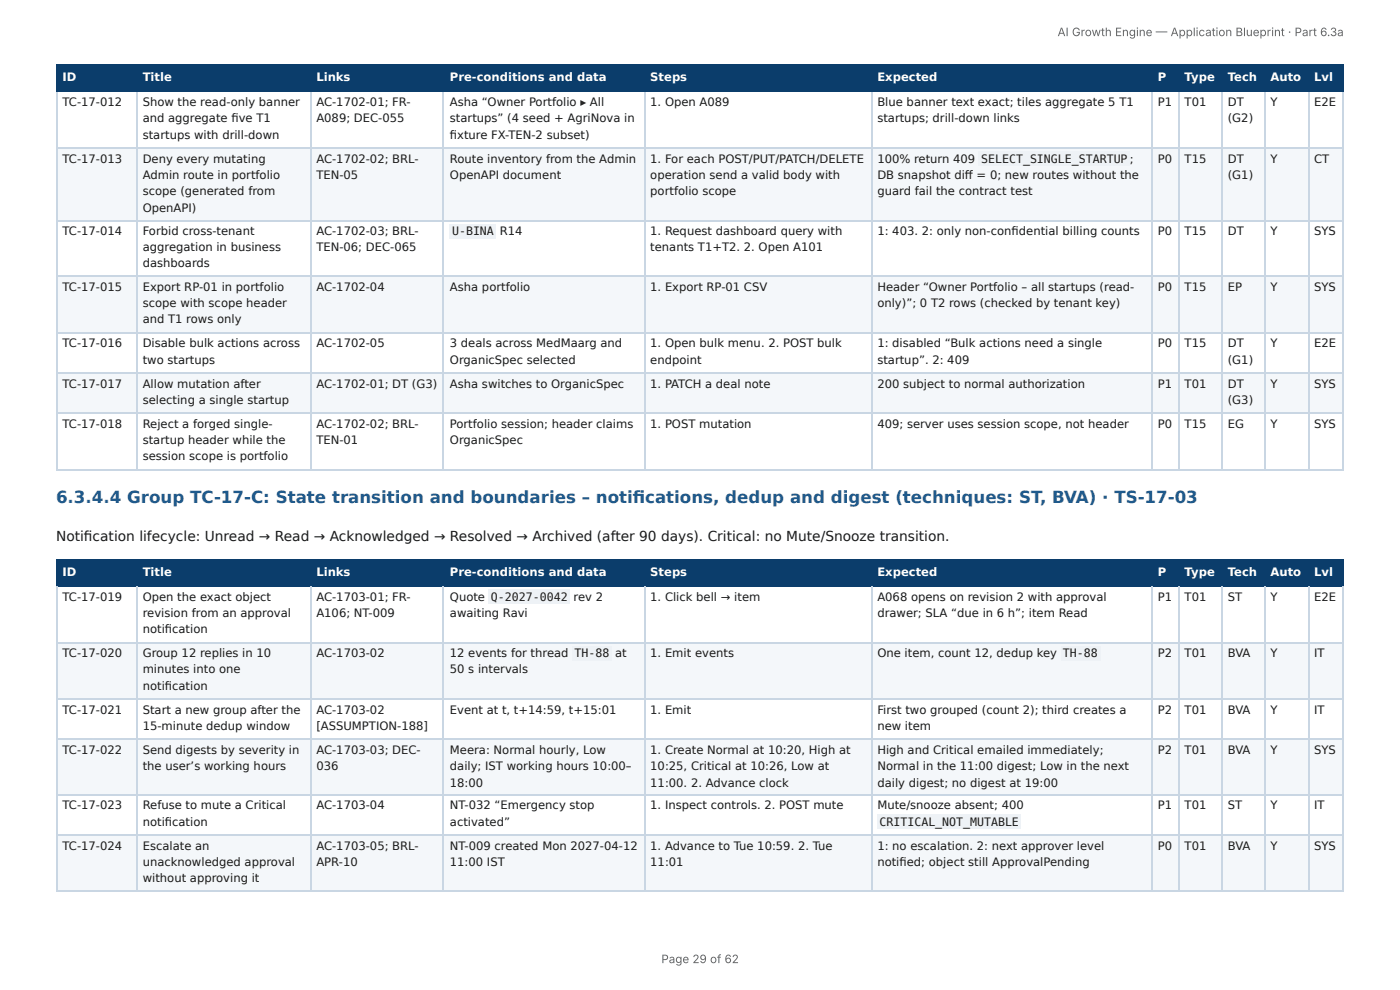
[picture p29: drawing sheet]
<svg xmlns="http://www.w3.org/2000/svg" width="297mm" height="210mm" viewBox="0 0 297 210" stroke-linecap="round" stroke-linejoin="round" font-family="sans-serif">
<defs><g id="words">
<text font-size="3.5" fill="#1f5a8c" x="11.9" y="106.8">6.3.4.4 Group TC-17-C: State transition and boundaries – notifi cations, dedup and digest (techniques: ST, BVA) · TS-17-03</text>
<text font-size="2.9" fill="#1a1a1a" x="11.9" y="114.9">Notifi cation lifecycle: Unread → Read → Acknowledged → Resolved → Archived (after 90 days). Critical: no Mute/Snooze transition.</text>
<g font-size="2.5" fill="#666">
<text x="224.6" y="7.7">AI Growth Engine — Application Blueprint · Part 6.3a</text>
<text x="140.5" y="204.5">Page 29 of 62</text>
</g>
<g font-size="2.5" fill="#fff">
<text x="13.3" y="17.2">ID</text>
<text x="30.3" y="17.2">Title</text>
<text x="67.2" y="17.2">Links</text>
<text x="95.6" y="17.2">Pre-conditions and data</text>
<text x="138.1" y="17.2">Steps</text>
<text x="186.3" y="17.2">Expected</text>
<text x="245.9" y="17.2">P</text>
<text x="251.6" y="17.2">Type</text>
<text x="260.8" y="17.2">Tech</text>
<text x="269.9" y="17.2">Auto</text>
<text x="279.1" y="17.2">Lvl</text>
<text x="13.3" y="122.2">ID</text>
<text x="30.3" y="122.2">Title</text>
<text x="67.2" y="122.2">Links</text>
<text x="95.6" y="122.2">Pre-conditions and data</text>
<text x="138.1" y="122.2">Steps</text>
<text x="186.3" y="122.2">Expected</text>
<text x="245.9" y="122.2">P</text>
<text x="251.6" y="122.2">Type</text>
<text x="260.8" y="122.2">Tech</text>
<text x="269.9" y="122.2">Auto</text>
<text x="279.1" y="122.2">Lvl</text>
</g>
<g font-size="2.5" fill="#1a1a1a">
<text x="13.3" y="22.5">TC-17-012</text>
<text x="30.3" y="22.5">Show the read-only banner</text>
<text x="67.2" y="22.5">AC-1702-01; FR-</text>
<text x="95.6" y="22.5">Asha “Owner Portfolio ▸ All</text>
<text x="138.1" y="22.5">1. Open A089</text>
<text x="186.3" y="22.5">Blue banner text exact; tiles aggregate 5 T1</text>
<text x="245.9" y="22.5">P1</text>
<text x="251.6" y="22.5">T01</text>
<text x="260.8" y="22.5">DT</text>
<text x="269.9" y="22.5">Y</text>
<text x="279.1" y="22.5">E2E</text>
<text x="30.3" y="26">and aggregate fi ve T1</text>
<text x="30.3" y="29.5">startups with drill-down</text>
<text x="67.2" y="26">A089; DEC-055</text>
<text x="95.6" y="26">startups” (4 seed + AgriNova in</text>
<text x="95.6" y="29.5">fi xture FX-TEN-2 subset)</text>
<text x="186.3" y="26">startups; drill-down links</text>
<text x="260.8" y="26">(G2)</text>
<text x="13.3" y="34.5">TC-17-013</text>
<text x="30.3" y="34.5">Deny every mutating</text>
<text x="67.2" y="34.5">AC-1702-02; BRL-</text>
<text x="95.6" y="34.5">Route inventory from the Admin</text>
<text x="138.1" y="34.5">1. For each POST/PUT/PATCH/DELETE</text>
<text x="186.3" y="34.5">100% return 409</text>
<text x="208.4" y="34.5">SELECT_SINGLE_STARTUP</text>
<text x="240" y="34.5">;</text>
<text x="245.9" y="34.5">P0</text>
<text x="251.6" y="34.5">T15</text>
<text x="260.8" y="34.5">DT</text>
<text x="269.9" y="34.5">Y</text>
<text x="279.1" y="34.5">CT</text>
<text x="30.3" y="38">Admin route in portfolio</text>
<text x="30.3" y="41.5">scope (generated from</text>
<text x="67.2" y="38">TEN-05</text>
<text x="95.6" y="38">OpenAPI document</text>
<text x="138.1" y="38">operation send a valid body with</text>
<text x="138.1" y="41.5">portfolio scope</text>
<text x="186.3" y="38">DB snapshot diff = 0; new routes without the</text>
<text x="186.3" y="41.5">guard fail the contract test</text>
<text x="260.8" y="38">(G1)</text>
<text x="30.3" y="44.9">OpenAPI)</text>
<text x="13.3" y="50">TC-17-014</text>
<text x="30.3" y="50">Forbid cross-tenant</text>
<text x="30.3" y="53.2">aggregation in business</text>
<text x="67.2" y="50">AC-1702-03; BRL-</text>
<text x="67.2" y="53.2">TEN-06; DEC-065</text>
<text x="96" y="50">U-BINA</text>
<text x="106.1" y="50">R14</text>
<text x="138.1" y="50">1. Request dashboard query with</text>
<text x="138.1" y="53.2">tenants T1+T2. 2. Open A101</text>
<text x="186.3" y="50">1: 403. 2: only non-confi dential billing counts</text>
<text x="245.9" y="50">P0</text>
<text x="251.6" y="50">T15</text>
<text x="260.8" y="50">DT</text>
<text x="269.9" y="50">Y</text>
<text x="279.1" y="50">SYS</text>
<text x="30.3" y="56.7">dashboards</text>
<text x="13.3" y="61.8">TC-17-015</text>
<text x="30.3" y="61.8">Export RP-01 in portfolio</text>
<text x="30.3" y="65.2">scope with scope header</text>
<text x="67.2" y="61.8">AC-1702-04</text>
<text x="95.6" y="61.8">Asha portfolio</text>
<text x="138.1" y="61.8">1. Export RP-01 CSV</text>
<text x="186.3" y="61.8">Header “Owner Portfolio – all startups (read-</text>
<text x="186.3" y="65.2">only)”; 0 T2 rows (checked by tenant key)</text>
<text x="245.9" y="61.8">P0</text>
<text x="251.6" y="61.8">T15</text>
<text x="260.8" y="61.8">EP</text>
<text x="269.9" y="61.8">Y</text>
<text x="279.1" y="61.8">SYS</text>
<text x="30.3" y="68.7">and T1 rows only</text>
<text x="13.3" y="73.8">TC-17-016</text>
<text x="30.3" y="73.8">Disable bulk actions across</text>
<text x="30.3" y="77.2">two startups</text>
<text x="67.2" y="73.8">AC-1702-05</text>
<text x="95.6" y="73.8">3 deals across MedMaarg and</text>
<text x="95.6" y="77.2">OrganicSpec selected</text>
<text x="138.1" y="73.8">1. Open bulk menu. 2. POST bulk</text>
<text x="138.1" y="77.2">endpoint</text>
<text x="186.3" y="73.8">1: disabled “Bulk actions need a single</text>
<text x="186.3" y="77.2">startup”. 2: 409</text>
<text x="245.9" y="73.8">P0</text>
<text x="251.6" y="73.8">T15</text>
<text x="260.8" y="73.8">DT</text>
<text x="260.8" y="77.2">(G1)</text>
<text x="269.9" y="73.8">Y</text>
<text x="279.1" y="73.8">E2E</text>
<text x="13.3" y="82.3">TC-17-017</text>
<text x="30.3" y="82.3">Allow mutation after</text>
<text x="67.2" y="82.3">AC-1702-01; DT (G3)</text>
<text x="95.6" y="82.3">Asha switches to OrganicSpec</text>
<text x="138.1" y="82.3">1. PATCH a deal note</text>
<text x="186.3" y="82.3">200 subject to normal authorization</text>
<text x="245.9" y="82.3">P1</text>
<text x="251.6" y="82.3">T01</text>
<text x="260.8" y="82.3">DT</text>
<text x="269.9" y="82.3">Y</text>
<text x="279.1" y="82.3">SYS</text>
<text x="30.3" y="85.8">selecting a single startup</text>
<text x="260.8" y="85.8">(G3)</text>
<text x="13.3" y="90.8">TC-17-018</text>
<text x="30.3" y="90.8">Reject a forged single-</text>
<text x="30.3" y="94.3">startup header while the</text>
<text x="67.2" y="90.8">AC-1702-02; BRL-</text>
<text x="67.2" y="94.3">TEN-01</text>
<text x="95.6" y="90.8">Portfolio session; header claims</text>
<text x="95.6" y="94.3">OrganicSpec</text>
<text x="138.1" y="90.8">1. POST mutation</text>
<text x="186.3" y="90.8">409; server uses session scope, not header</text>
<text x="245.9" y="90.8">P0</text>
<text x="251.6" y="90.8">T15</text>
<text x="260.8" y="90.8">EG</text>
<text x="269.9" y="90.8">Y</text>
<text x="279.1" y="90.8">SYS</text>
<text x="30.3" y="97.8">session scope is portfolio</text>
<text x="13.3" y="127.5">TC-17-019</text>
<text x="30.3" y="127.5">Open the exact object</text>
<text x="30.3" y="131">revision from an approval</text>
<text x="67.2" y="127.5">AC-1703-01; FR-</text>
<text x="67.2" y="131">A106; NT-009</text>
<text x="95.6" y="127.5">Quote</text>
<text x="95.6" y="131">awaiting Ravi</text>
<text x="104.3" y="127.5">Q-2027-0042</text>
<text x="121.8" y="127.5">rev 2</text>
<text x="138.1" y="127.5">1. Click bell → item</text>
<text x="186.3" y="127.5">A068 opens on revision 2 with approval</text>
<text x="186.3" y="131">drawer; SLA “due in 6 h”; item Read</text>
<text x="245.9" y="127.5">P1</text>
<text x="251.6" y="127.5">T01</text>
<text x="260.8" y="127.5">ST</text>
<text x="269.9" y="127.5">Y</text>
<text x="279.1" y="127.5">E2E</text>
<text x="30.3" y="134.5">notifi cation</text>
<text x="13.3" y="139.6">TC-17-020</text>
<text x="30.3" y="139.6">Group 12 replies in 10</text>
<text x="30.3" y="143">minutes into one</text>
<text x="67.2" y="139.6">AC-1703-02</text>
<text x="95.6" y="139.6">12 events for thread</text>
<text x="95.6" y="143">50 s intervals</text>
<text x="122" y="139.6">TH-88</text>
<text x="130.7" y="139.6">at</text>
<text x="138.1" y="139.6">1. Emit events</text>
<text x="186.3" y="139.6">One item, count 12, dedup key</text>
<text x="225.8" y="139.6">TH-88</text>
<text x="245.9" y="139.6">P2</text>
<text x="251.6" y="139.6">T01</text>
<text x="260.8" y="139.6">BVA</text>
<text x="269.9" y="139.6">Y</text>
<text x="279.1" y="139.6">IT</text>
<text x="30.3" y="146.5">notifi cation</text>
<text x="13.3" y="151.6">TC-17-021</text>
<text x="30.3" y="151.6">Start a new group after the</text>
<text x="30.3" y="155">15-minute dedup window</text>
<text x="67.2" y="151.6">AC-1703-02</text>
<text x="67.2" y="155">[ASSUMPTION-188]</text>
<text x="95.6" y="151.6">Event at t, t+14:59, t+15:01</text>
<text x="138.1" y="151.6">1. Emit</text>
<text x="186.3" y="151.6">First two grouped (count 2); third creates a</text>
<text x="186.3" y="155">new item</text>
<text x="245.9" y="151.6">P2</text>
<text x="251.6" y="151.6">T01</text>
<text x="260.8" y="151.6">BVA</text>
<text x="269.9" y="151.6">Y</text>
<text x="279.1" y="151.6">IT</text>
<text x="13.3" y="160.1">TC-17-022</text>
<text x="30.3" y="160.1">Send digests by severity in</text>
<text x="67.2" y="160.1">AC-1703-03; DEC-</text>
<text x="95.6" y="160.1">Meera: Normal hourly, Low</text>
<text x="138.1" y="160.1">1. Create Normal at 10:20, High at</text>
<text x="186.3" y="160.1">High and Critical emailed immediately;</text>
<text x="245.9" y="160.1">P2</text>
<text x="251.6" y="160.1">T01</text>
<text x="260.8" y="160.1">BVA</text>
<text x="269.9" y="160.1">Y</text>
<text x="279.1" y="160.1">SYS</text>
<text x="30.3" y="163.6">the user’s working hours</text>
<text x="67.2" y="163.6">036</text>
<text x="95.6" y="163.6">daily; IST working hours 10:00–</text>
<text x="95.6" y="167">18:00</text>
<text x="138.1" y="163.6">10:25, Critical at 10:26, Low at</text>
<text x="138.1" y="167">11:00. 2. Advance clock</text>
<text x="186.3" y="163.6">Normal in the 11:00 digest; Low in the next</text>
<text x="186.3" y="167">daily digest; no digest at 19:00</text>
<text x="13.3" y="171.9">TC-17-023</text>
<text x="30.3" y="171.9">Refuse to mute a Critical</text>
<text x="67.2" y="171.9">AC-1703-04</text>
<text x="95.6" y="171.9">NT-032 “Emergency stop</text>
<text x="138.1" y="171.9">1. Inspect controls. 2. POST mute</text>
<text x="186.3" y="171.9">Mute/snooze absent; 400</text>
<text x="245.9" y="171.9">P1</text>
<text x="251.6" y="171.9">T01</text>
<text x="260.8" y="171.9">ST</text>
<text x="269.9" y="171.9">Y</text>
<text x="279.1" y="171.9">IT</text>
<text x="30.3" y="175.3">notifi cation</text>
<text x="95.6" y="175.3">activated”</text>
<text x="186.8" y="175.3">CRITICAL_NOT_MUTABLE</text>
<text x="13.3" y="180.4">TC-17-024</text>
<text x="30.3" y="180.4">Escalate an</text>
<text x="30.3" y="183.9">unacknowledged approval</text>
<text x="67.2" y="180.4">AC-1703-05; BRL-</text>
<text x="67.2" y="183.9">APR-10</text>
<text x="95.6" y="180.4">NT-009 created Mon 2027-04-12</text>
<text x="95.6" y="183.9">11:00 IST</text>
<text x="138.1" y="180.4">1. Advance to Tue 10:59. 2. Tue</text>
<text x="138.1" y="183.9">11:01</text>
<text x="186.3" y="180.4">1: no escalation. 2: next approver level</text>
<text x="186.3" y="183.9">notifi ed; object still ApprovalPending</text>
<text x="245.9" y="180.4">P0</text>
<text x="251.6" y="180.4">T01</text>
<text x="260.8" y="180.4">BVA</text>
<text x="269.9" y="180.4">Y</text>
<text x="279.1" y="180.4">SYS</text>
<text x="30.3" y="187.3">without approving it</text>
</g>
</g></defs>
<g fill="#0b3d6b">
<path d="M12.1 14h16.9v5.3h-16.9z"/>
<path d="M29 14h36.9v5.3h-36.9z"/>
<path d="M65.9 14h28.4v5.3h-28.4z"/>
<path d="M94.3 14h42.5v5.3h-42.5z"/>
<path d="M136.8 14h48.2v5.3h-48.2z"/>
<path d="M185 14h59.6v5.3h-59.6z"/>
<path d="M244.6 14h5.7v5.3h-5.7z"/>
<path d="M250.3 14h9.3v5.3h-9.3z"/>
<path d="M259.6 14h9v5.3h-9z"/>
<path d="M268.6 14h9.2v5.3h-9.2z"/>
<path d="M277.8 14h7.6v5.3h-7.6z"/>
</g>
<g fill="#f4f7fa">
<path d="M12.1 31.3h16.9v15.5h-16.9z"/>
<path d="M29 31.3h36.9v15.5h-36.9z"/>
<path d="M65.9 31.3h28.4v15.5h-28.4z"/>
<path d="M94.3 31.3h42.5v15.5h-42.5z"/>
<path d="M136.8 31.3h48.2v15.5h-48.2z"/>
<path d="M185 31.3h59.6v15.5h-59.6z"/>
<path d="M244.6 31.3h5.7v15.5h-5.7z"/>
<path d="M250.3 31.3h9.3v15.5h-9.3z"/>
<path d="M259.6 31.3h9v15.5h-9z"/>
<path d="M268.6 31.3h9.2v15.5h-9.2z"/>
<path d="M277.8 31.3h7.6v15.5h-7.6z"/>
<path d="M12.1 58.8h16.9v12h-16.9z"/>
<path d="M29 58.8h36.9v12h-36.9z"/>
<path d="M65.9 58.8h28.4v12h-28.4z"/>
<path d="M94.3 58.8h42.5v12h-42.5z"/>
<path d="M136.8 58.8h48.2v12h-48.2z"/>
<path d="M185 58.8h59.6v12h-59.6z"/>
<path d="M244.6 58.8h5.7v12h-5.7z"/>
<path d="M250.3 58.8h9.3v12h-9.3z"/>
<path d="M259.6 58.8h9v12h-9z"/>
<path d="M268.6 58.8h9.2v12h-9.2z"/>
<path d="M277.8 58.8h7.6v12h-7.6z"/>
<path d="M12.1 79.3h16.9v8.3h-16.9z"/>
<path d="M29 79.3h36.9v8.3h-36.9z"/>
<path d="M65.9 79.3h28.4v8.3h-28.4z"/>
<path d="M94.3 79.3h42.5v8.3h-42.5z"/>
<path d="M136.8 79.3h48.2v8.3h-48.2z"/>
<path d="M185 79.3h59.6v8.3h-59.6z"/>
<path d="M244.6 79.3h5.7v8.3h-5.7z"/>
<path d="M250.3 79.3h9.3v8.3h-9.3z"/>
<path d="M259.6 79.3h9v8.3h-9z"/>
<path d="M268.6 79.3h9.2v8.3h-9.2z"/>
<path d="M277.8 79.3h7.6v8.3h-7.6z"/>
</g>
<g fill="none" stroke="#0b3d6b" stroke-width=".23">
<path d="M11.9 13.9h273.5M11.9 19.4h273.5M12 13.8v5.7M29.1 13.8v5.7M66 13.8v5.7M94.2 13.8v5.7M136.9 13.8v5.7M185.1 13.8v5.7M244.7 13.8v5.7M250.5 13.8v5.7M259.5 13.8v5.7M268.7 13.8v5.7"/>
<path d="M277.9 13.8v5.7"/>
</g>
<path d="M285.3 13.8v5.7" fill="none" stroke="#0b3d6b" stroke-width=".21"/>
<g fill="none" stroke="#c9d6e3" stroke-width=".23">
<path d="M12 19.5v80.4M29.1 19.5v80.4M66 19.5v80.4M94.2 19.5v80.4M136.9 19.5v80.4M185.1 19.5v80.4M244.7 19.5v80.4M250.5 19.5v80.4M259.5 19.5v80.4M268.7 19.5v80.4M277.9 19.5v80.4M11.9 31.4h273.5"/>
<path d="M11.9 46.9h273.5M11.9 58.7h273.5M11.9 70.7h273.5M11.9 79.2h273.5M11.9 87.7h273.5M11.9 99.7h273.5"/>
</g>
<path d="M285.3 19.5v80.4" fill="none" stroke="#c9d6e3" stroke-width=".21"/>
<g fill="#0b3d6b">
<path d="M12.1 119h16.9v5.5h-16.9z"/>
<path d="M29 119h36.9v5.5h-36.9z"/>
<path d="M65.9 119h28.4v5.5h-28.4z"/>
<path d="M94.3 119h42.5v5.5h-42.5z"/>
<path d="M136.8 119h48.2v5.5h-48.2z"/>
<path d="M185 119h59.6v5.5h-59.6z"/>
<path d="M244.6 119h5.7v5.5h-5.7z"/>
<path d="M250.3 119h9.3v5.5h-9.3z"/>
<path d="M259.6 119h9v5.5h-9z"/>
<path d="M268.6 119h9.2v5.5h-9.2z"/>
<path d="M277.8 119h7.6v5.5h-7.6z"/>
</g>
<g fill="#f4f7fa">
<path d="M12.1 136.3h16.9v12h-16.9z"/>
<path d="M29 136.3h36.9v12h-36.9z"/>
<path d="M65.9 136.3h28.4v12h-28.4z"/>
<path d="M94.3 136.3h42.5v12h-42.5z"/>
<path d="M136.8 136.3h48.2v12h-48.2z"/>
<path d="M185 136.3h59.6v12h-59.6z"/>
<path d="M244.6 136.3h5.7v12h-5.7z"/>
<path d="M250.3 136.3h9.3v12h-9.3z"/>
<path d="M259.6 136.3h9v12h-9z"/>
<path d="M268.6 136.3h9.2v12h-9.2z"/>
<path d="M277.8 136.3h7.6v12h-7.6z"/>
<path d="M12.1 156.9h16.9v12h-16.9z"/>
<path d="M29 156.9h36.9v12h-36.9z"/>
<path d="M65.9 156.9h28.4v12h-28.4z"/>
<path d="M94.3 156.9h42.5v12h-42.5z"/>
<path d="M136.8 156.9h48.2v12h-48.2z"/>
<path d="M185 156.9h59.6v12h-59.6z"/>
<path d="M244.6 156.9h5.7v12h-5.7z"/>
<path d="M250.3 156.9h9.3v12h-9.3z"/>
<path d="M259.6 156.9h9v12h-9z"/>
<path d="M268.6 156.9h9.2v12h-9.2z"/>
<path d="M277.8 156.9h7.6v12h-7.6z"/>
<path d="M12.1 177.4h16.9v12h-16.9z"/>
<path d="M29 177.4h36.9v12h-36.9z"/>
<path d="M65.9 177.4h28.4v12h-28.4z"/>
<path d="M94.3 177.4h42.5v12h-42.5z"/>
<path d="M136.8 177.4h48.2v12h-48.2z"/>
<path d="M185 177.4h59.6v12h-59.6z"/>
<path d="M244.6 177.4h5.7v12h-5.7z"/>
<path d="M250.3 177.4h9.3v12h-9.3z"/>
<path d="M259.6 177.4h9v12h-9z"/>
<path d="M268.6 177.4h9.2v12h-9.2z"/>
<path d="M277.8 177.4h7.6v12h-7.6z"/>
</g>
<g fill="none" stroke="#0b3d6b" stroke-width=".23">
<path d="M11.9 118.9h273.5M12 118.8v5.7M29.1 118.8v5.7M66 118.8v5.7M94.2 118.8v5.7M136.9 118.8v5.7M185.1 118.8v5.7M244.7 118.8v5.7M250.5 118.8v5.7M259.5 118.8v5.7M268.7 118.8v5.7M277.9 118.8v5.7"/>
<path d="M11.9 124.4h273.5"/>
</g>
<path d="M285.3 118.8v5.7" fill="none" stroke="#0b3d6b" stroke-width=".21"/>
<g fill="none" stroke="#c9d6e3" stroke-width=".23">
<path d="M11.9 136.4h273.5M12 124.5v64.9M29.1 124.5v64.9M66 124.5v64.9M94.2 124.5v64.9M136.9 124.5v64.9M185.1 124.5v64.9M244.7 124.5v64.9M250.5 124.5v64.9M259.5 124.5v64.9M268.7 124.5v64.9M277.9 124.5v64.9"/>
<path d="M11.9 148.4h273.5M11.9 157h273.5M11.9 168.7h273.5M11.9 177.3h273.5M11.9 189.3h273.5"/>
</g>
<path d="M285.3 124.5v64.9" fill="none" stroke="#c9d6e3" stroke-width=".21"/>
<g fill="#eef2f6">
<path d="M207.9 32.2h32.1v3h-32.1z"/>
<path d="M95.5 47.7h9.9v3h-9.9z"/>
<path d="M103.8 125.2h17.3v3h-17.3z"/>
<path d="M121.5 137.2h8.4v3h-8.4z"/>
<path d="M225.4 137.2h8.3v3h-8.3z"/>
<path d="M186.4 173h30.5v3h-30.5z"/>
</g>
<use href="#words"/>
</svg>
